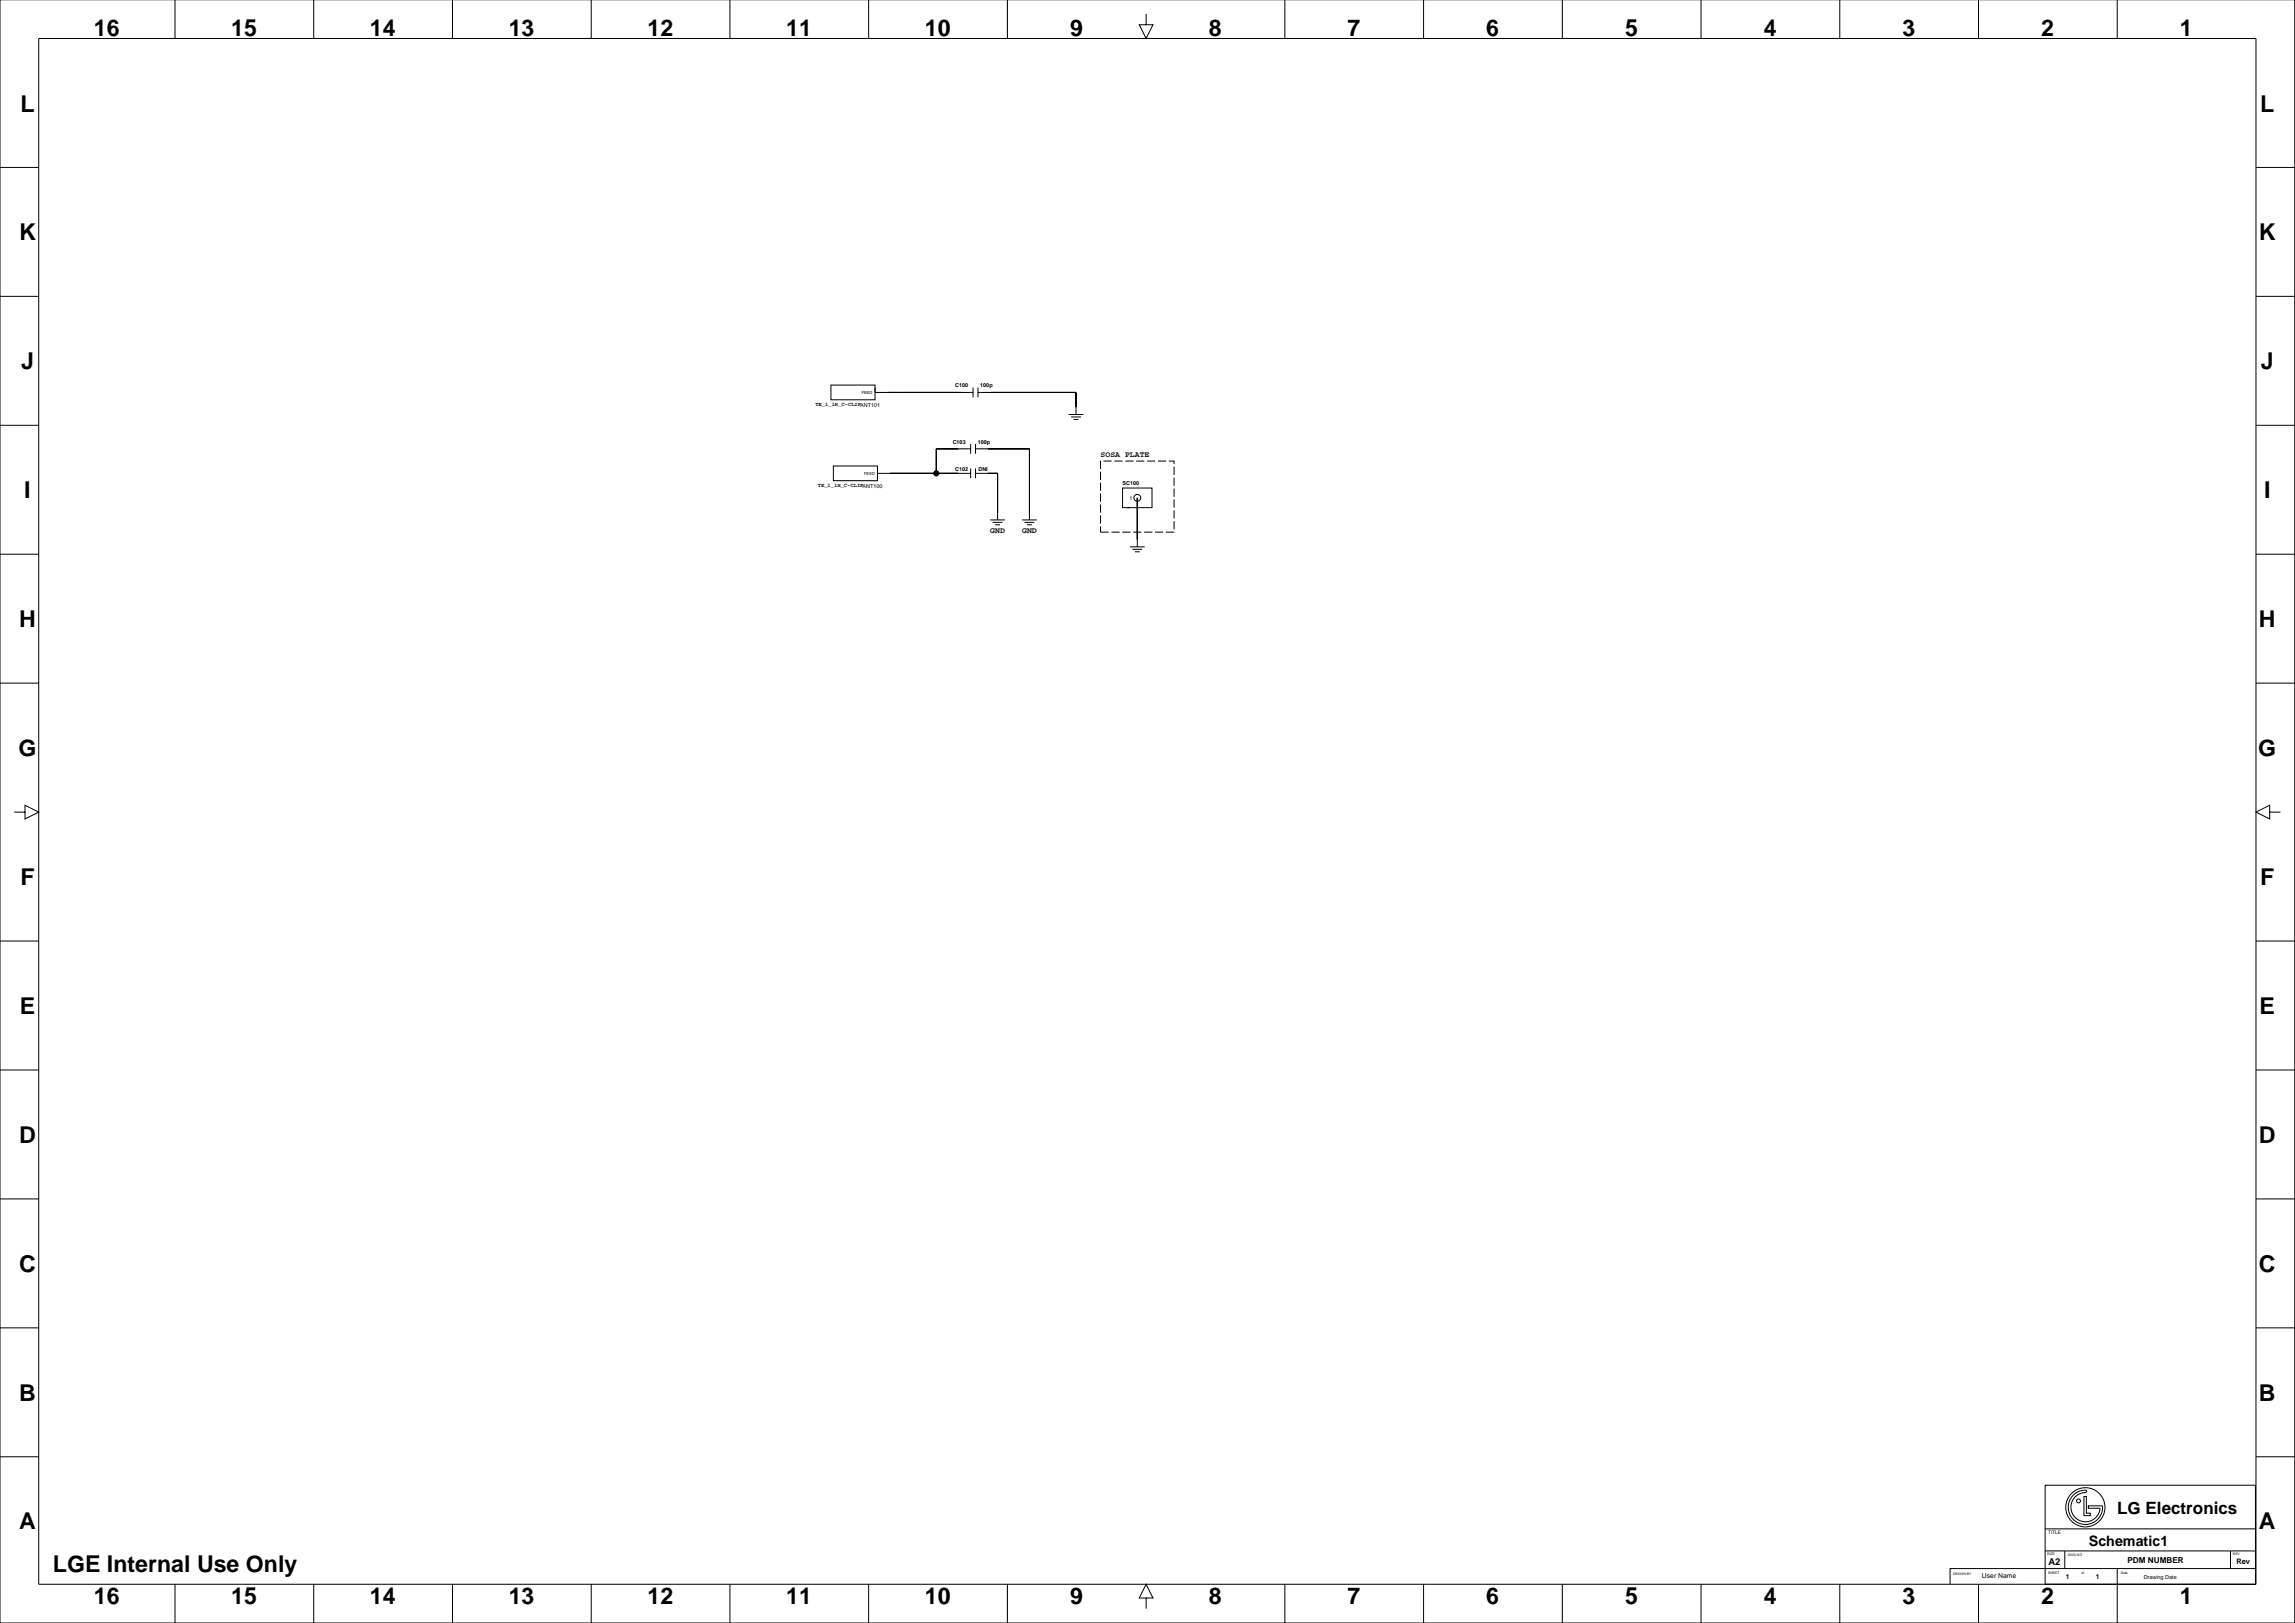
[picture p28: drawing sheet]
<svg xmlns="http://www.w3.org/2000/svg" width="1189mm" height="841mm" viewBox="0 0 1189 841" stroke-linecap="round" stroke-linejoin="round" font-family="sans-serif">
<defs><g id="words">
<g font-size="12">
<text x="49" y="18">16</text>
<text x="120" y="18">15</text>
<text x="192" y="18">14</text>
<text x="264" y="18">13</text>
<text x="335" y="18">12</text>
<text x="407" y="18">11</text>
<text x="479" y="18">10</text>
<text x="554" y="18">9</text>
<text x="626" y="19">8</text>
<text x="698" y="18">7</text>
<text x="770" y="18">6</text>
<text x="842" y="18">5</text>
<text x="914" y="18">4</text>
<text x="986" y="18">3</text>
<text x="1057" y="18">2</text>
<text x="1129" y="18">1</text>
<text x="11" y="58">L</text>
<text x="1171" y="58">L</text>
<text x="10" y="125">K</text>
<text x="1170" y="125">K</text>
<text x="11" y="191">J</text>
<text x="1171" y="191">J</text>
<text x="13" y="258">I</text>
<text x="1173" y="258">I</text>
<text x="10" y="325">H</text>
<text x="1170" y="325">H</text>
<text x="10" y="392">G</text>
<text x="1170" y="392">G</text>
<text x="11" y="458">F</text>
<text x="1171" y="458">F</text>
<text x="10" y="525">E</text>
<text x="1170" y="525">E</text>
<text x="10" y="592">D</text>
<text x="1170" y="592">D</text>
<text x="10" y="659">C</text>
<text x="1170" y="659">C</text>
<text x="10" y="726">B</text>
<text x="1170" y="726">B</text>
<text x="10" y="792">A</text>
<text x="1170" y="792">A</text>
<text x="27" y="814">LGE Internal Use Only</text>
<text x="49" y="831">16</text>
<text x="120" y="831">15</text>
<text x="192" y="831">14</text>
<text x="264" y="831">13</text>
<text x="335" y="831">12</text>
<text x="407" y="831">11</text>
<text x="479" y="831">10</text>
<text x="554" y="831">9</text>
<text x="626" y="831">8</text>
<text x="698" y="831">7</text>
<text x="770" y="831">6</text>
<text x="842" y="831">5</text>
<text x="914" y="831">4</text>
<text x="986" y="831">3</text>
<text x="1057" y="831">2</text>
<text x="1129" y="831">1</text>
</g>
<text font-size="8.8" x="1097" y="784">LG Electronics</text>
<text font-size="7.4" x="1082" y="801">Schematic1</text>
<text font-size="4.9" x="1061" y="811">A2</text>
<g font-size="4.2">
<text x="570" y="237">SOSA PLATE</text>
<text x="513" y="276">GND</text>
<text x="529" y="276">GND</text>
<text x="1102" y="810">PDM NUMBER</text>
</g>
<text font-size="3.9" x="1158" y="810">Rev</text>
<g font-size="3.5">
<text x="1027" y="818">User Name</text>
<text x="1070" y="818">1</text>
<text x="1086" y="818">1</text>
</g>
<g font-size="2.8">
<text x="495" y="201">C100</text>
<text x="508" y="201">100p</text>
<text x="422" y="210">TE_1_1H_C-CLIPANT101</text>
<text x="494" y="230">C103</text>
<text x="507" y="230">100p</text>
<text x="495" y="244">C102</text>
<text x="507" y="244">DNI</text>
<text x="582" y="251">SC100</text>
<text x="424" y="252">TE_1_1H_C-CLIPANT100</text>
<text x="585" y="259">1</text>
<text x="1110" y="818">Drawing Date</text>
</g>
<text font-size="2.5" x="1061" y="795">TITLE</text>
<g font-size="2.1">
<text x="446" y="204">FEED</text>
<text x="448" y="246">FEED</text>
</g>
<g font-size="1.8">
<text x="1060" y="806">SIZE</text>
<text x="1071" y="806">DWG NO</text>
<text x="1157" y="806">REV</text>
<text x="1012" y="816">DRAWN BY</text>
<text x="1061" y="815">SHEET</text>
<text x="1078" y="815">of</text>
<text x="1099" y="815">Date</text>
</g>
</g></defs>
<g fill="none" stroke="#000" stroke-width=".52">
<path d="M0 0v841h1189v-841M91 0v20M163 0v20M234 0v20M306 0v20M378 0v20M450 0v20M522 0v20M666 0v20M737 0v20M809 0v20M881 0v20"/>
<path d="M953 0v20M1025 0v20M1097 0v20M20 20h1149v801h-1149zM594 7v6h3l-3 7-4-7h4M0 87h20M1169 87h20M0 154h20M1169 154h20M430 199h23v8h-23zM453 201v2h51M504 201v5"/>
<path d="M507 203h50v12M507 201v5M554 215h7M555 216h5M556 217h3M0 220h20M503 230v5M503 232h-18v13M505 230v5M505 232h28v37M1169 220h20M432 241h23v8h-23z"/>
<path d="M455 243v2h48M503 243v5M505 245h12v24M505 243v5M582 253h15v10h-15zM589 258h.1M589 258v25M513 269h8M514 271h5M516 272h2M529 269h8M531 271h5"/>
<path d="M532 272h3M584 263h1M0 287h20M585 283h8M587 285h5M588 286h2M1169 287h20M0 354h20M1169 354h20M7 421h6v-4l7 4-7 3v-3M1176 421v-4l-7 4 7 3v-3h5M0 487h20"/>
<path d="M1169 487h20M0 554h20M1169 554h20M0 621h20M1169 621h20M0 688h20M1169 688h20M0 755h20M1169 755h20M1059 769h109v52h-109zM1074 775a9 9 0 0 1 7-3v1a8 8 0 0 0-8 7 8 8 0 0 0 7 8 8 8 0 0 0 8-7h-6v-1h7a9 9 0 0 1-12 9 9 9 0 0 1-3-14zM1080 775h1v9h2v1h-3z"/>
<path d="M1059 792h109M1059 812h109M1059 803h109M1060 812h-50v9M1070 803v9M1097 813v28M1155 803v9M91 821v20M163 821v20M234 821v20M306 821v20M378 821v20"/>
<path d="M450 821v20M522 821v20M594 828h3l-3-7-4 7h4v5M666 821v20M737 821v20M809 821v20M881 821v20M953 821v20M1025 821v20"/>
<circle cx="485" cy="245" r="1.3"/>
<circle cx="589" cy="258" r="1.8"/>
<circle cx="1077" cy="777" r="1"/>
<circle cx="1080" cy="781" r="10"/>
</g>
<g fill="#000" stroke="#000" stroke-width=".52">
<path d="M460 203h6z" fill-rule="evenodd"/>
<path d="M466 203h32z" fill-rule="evenodd"/>
<path d="M513 203h44z" fill-rule="evenodd"/>
<path d="M557 203v8z" fill-rule="evenodd"/>
<path d="M485 232v13z" fill-rule="evenodd"/>
<path d="M485 232h11z" fill-rule="evenodd"/>
<path d="M512 232h21z" fill-rule="evenodd"/>
<path d="M533 232v33z" fill-rule="evenodd"/>
<path d="M461 245h11z" fill-rule="evenodd"/>
<path d="M472 245h13z" fill-rule="evenodd"/>
<path d="M485 245h11z" fill-rule="evenodd"/>
<path d="M512 245h5z" fill-rule="evenodd"/>
<path d="M517 245v20z" fill-rule="evenodd"/>
<path d="M589 258v21z" fill-rule="evenodd"/>
<circle cx="485" cy="245" r="1.3"/>
</g>
<path d="M570 239h38v37h-38z" fill="none" stroke="#000" stroke-width=".52" stroke-dasharray="4.2 1.4" stroke-linecap="butt"/>
<use href="#words"/>
</svg>
